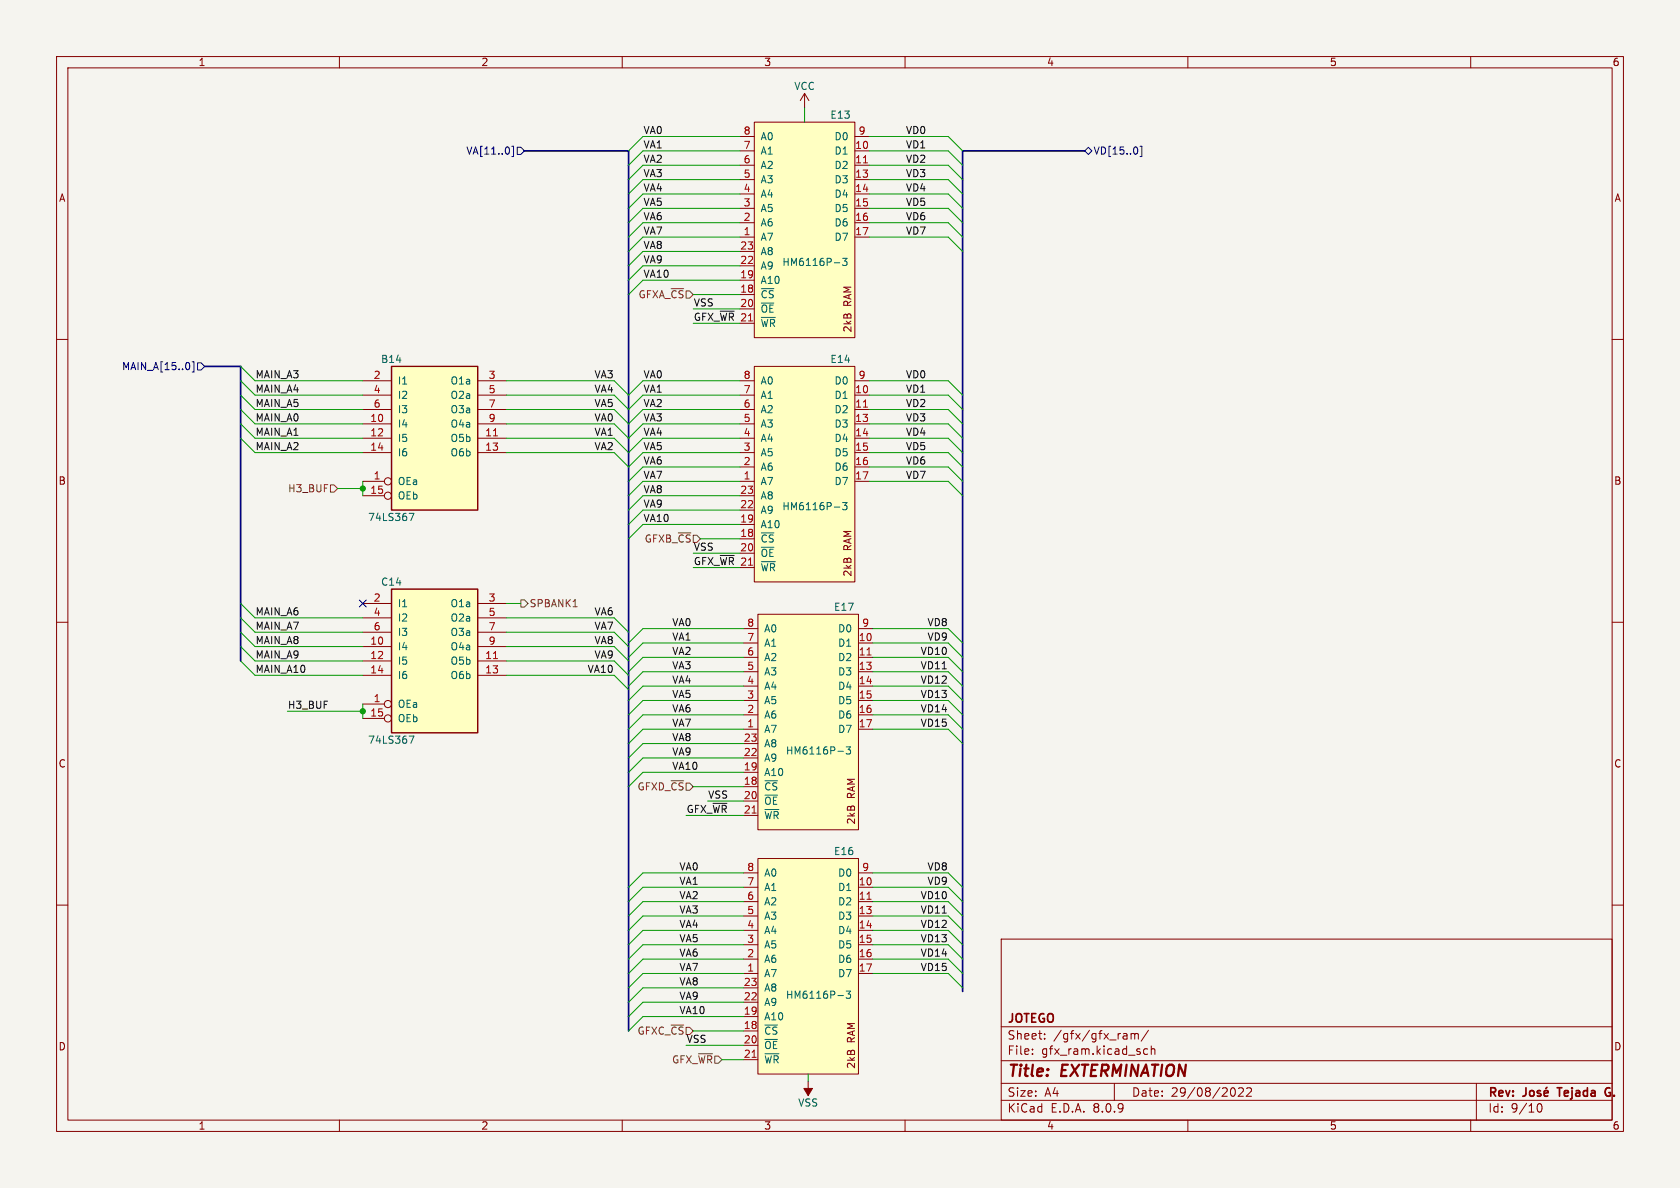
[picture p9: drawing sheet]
<svg xmlns="http://www.w3.org/2000/svg" width="297mm" height="210mm" viewBox="0 0 297 210" stroke-linecap="round" stroke-linejoin="round" font-family="sans-serif">
<defs><g id="words">
<g font-size="2.8" fill="#840000">
<text x="178" y="190.9">Title:</text>
<text x="187.7" y="190.9">EXTERMINATION</text>
</g>
<g font-size="2.1" fill="#840000">
<text x="178" y="184">Sheet:</text>
<text x="178" y="181.2">JOTEGO</text>
<text x="186.2" y="184">/gfx/gfx_ram/</text>
<text x="178" y="186.7">File:</text>
<text x="184.1" y="186.7">gfx_ram.kicad_sch</text>
<text x="178" y="196.9">KiCad</text>
<text x="178" y="194.1">Size:</text>
<text x="184.7" y="194.1">A4</text>
<text x="185.7" y="196.9">E.D.A.</text>
<text x="193.3" y="196.9">8.0.9</text>
<text x="200" y="194.1">Date:</text>
<text x="207" y="194.1">29/08/2022</text>
<text x="263" y="194.3">Rev:</text>
<text x="263" y="196.9">Id:</text>
<text x="267.1" y="196.9">9/10</text>
<text x="276.1" y="194.3">Tejada</text>
<text x="285.1" y="194.3">G.</text>
</g>
<g font-size="1.8" fill="#840000">
<text x="35" y="11.9">1</text>
<text x="85" y="11.9">2</text>
<text x="135" y="11.9">3</text>
<text x="185" y="11.9">4</text>
<text x="235" y="11.9">5</text>
<text x="285" y="11.9">6</text>
<text x="10.3" y="35.9">A</text>
<text x="285.3" y="35.9">A</text>
<text x="150.7" y="58.9" transform="rotate(-90 150.7 58.9)">2kB</text>
<text x="150.7" y="54.2" transform="rotate(-90 150.7 54.2)">RAM</text>
<text x="10.3" y="85.9">B</text>
<text x="285.3" y="85.9">B</text>
<text x="150.7" y="97.3" transform="rotate(-90 150.7 97.3)">RAM</text>
<text x="150.7" y="102" transform="rotate(-90 150.7 102)">2kB</text>
<text x="10.3" y="135.9">C</text>
<text x="285.3" y="135.9">C</text>
<text x="151.4" y="141.2" transform="rotate(-90 151.4 141.2)">RAM</text>
<text x="151.4" y="145.9" transform="rotate(-90 151.4 145.9)">2kB</text>
<text x="10.3" y="185.9">D</text>
<text x="151.4" y="184.3" transform="rotate(-90 151.4 184.3)">RAM</text>
<text x="285.3" y="185.9">D</text>
<text x="151.4" y="189" transform="rotate(-90 151.4 189)">2kB</text>
<text x="35" y="199.9">1</text>
<text x="85" y="199.9">2</text>
<text x="135" y="199.9">3</text>
<text x="185" y="199.9">4</text>
<text x="235" y="199.9">5</text>
<text x="285" y="199.9">6</text>
</g>
<g font-size="1.8" fill="#006464">
<text x="140.3" y="16.1">VCC</text>
<text x="146.7" y="21.2">E13</text>
<text x="134.4" y="27.5">A1</text>
<text x="134.4" y="25">A0</text>
<text x="147.4" y="27.5">D1</text>
<text x="147.4" y="25">D0</text>
<text x="134.4" y="35.2">A4</text>
<text x="134.4" y="32.6">A3</text>
<text x="134.4" y="30.1">A2</text>
<text x="147.4" y="30.1">D2</text>
<text x="147.4" y="32.6">D3</text>
<text x="147.4" y="35.2">D4</text>
<text x="134.4" y="40.2">A6</text>
<text x="134.4" y="37.7">A5</text>
<text x="147.4" y="37.7">D5</text>
<text x="147.4" y="40.2">D6</text>
<text x="134.4" y="42.8">A7</text>
<text x="134.4" y="47.9">A9</text>
<text x="134.4" y="45.3">A8</text>
<text x="138.2" y="47.2">HM6116P-3</text>
<text x="147.4" y="42.8">D7</text>
<text x="134.4" y="52.9">~{CS}</text>
<text x="134.4" y="50.4">A10</text>
<text x="134.4" y="55.5">~{OE}</text>
<text x="134.4" y="58">~{WR}</text>
<text x="67.3" y="64.4">B14</text>
<text x="146.7" y="64.4">E14</text>
<text x="70.2" y="68.2">I1</text>
<text x="70.2" y="70.7">I2</text>
<text x="79.5" y="68.2">O1a</text>
<text x="79.5" y="70.7">O2a</text>
<text x="134.4" y="70.7">A1</text>
<text x="134.4" y="68.2">A0</text>
<text x="147.4" y="70.7">D1</text>
<text x="147.4" y="68.2">D0</text>
<text x="70.2" y="75.8">I4</text>
<text x="70.2" y="73.3">I3</text>
<text x="79.5" y="73.3">O3a</text>
<text x="79.5" y="75.8">O4a</text>
<text x="134.4" y="75.8">A3</text>
<text x="134.4" y="73.3">A2</text>
<text x="147.4" y="73.3">D2</text>
<text x="147.4" y="75.8">D3</text>
<text x="70.2" y="78.3">I5</text>
<text x="70.2" y="80.9">I6</text>
<text x="79.5" y="78.3">O5b</text>
<text x="79.5" y="80.9">O6b</text>
<text x="134.4" y="83.4">A6</text>
<text x="134.4" y="80.9">A5</text>
<text x="134.4" y="78.3">A4</text>
<text x="147.4" y="78.3">D4</text>
<text x="147.4" y="80.9">D5</text>
<text x="147.4" y="83.4">D6</text>
<text x="70.2" y="86">OEa</text>
<text x="70.2" y="88.5">OEb</text>
<text x="134.4" y="86">A7</text>
<text x="134.4" y="88.5">A8</text>
<text x="147.4" y="86">D7</text>
<text x="65" y="92.3">74LS367</text>
<text x="134.4" y="93.6">A10</text>
<text x="134.4" y="91">A9</text>
<text x="138.2" y="90.4">HM6116P-3</text>
<text x="134.4" y="96.1">~{CS}</text>
<text x="134.4" y="98.7">~{OE}</text>
<text x="134.4" y="101.2">~{WR}</text>
<text x="67.3" y="103.7">C14</text>
<text x="70.2" y="107.5">I1</text>
<text x="79.5" y="107.5">O1a</text>
<text x="70.2" y="110.1">I2</text>
<text x="70.2" y="112.6">I3</text>
<text x="79.5" y="110.1">O2a</text>
<text x="79.5" y="112.6">O3a</text>
<text x="135" y="112">A0</text>
<text x="147.3" y="108.2">E17</text>
<text x="148.1" y="112">D0</text>
<text x="70.2" y="115.2">I4</text>
<text x="70.2" y="117.7">I5</text>
<text x="79.5" y="117.7">O5b</text>
<text x="79.5" y="115.2">O4a</text>
<text x="135" y="119.6">A3</text>
<text x="135" y="117.1">A2</text>
<text x="135" y="114.5">A1</text>
<text x="148.1" y="114.5">D1</text>
<text x="148.1" y="117.1">D2</text>
<text x="148.1" y="119.6">D3</text>
<text x="70.2" y="125.3">OEa</text>
<text x="70.2" y="120.2">I6</text>
<text x="79.5" y="120.2">O6b</text>
<text x="135" y="124.7">A5</text>
<text x="135" y="122.1">A4</text>
<text x="148.1" y="122.1">D4</text>
<text x="148.1" y="124.7">D5</text>
<text x="65" y="131.7">74LS367</text>
<text x="70.2" y="127.9">OEb</text>
<text x="135" y="129.8">A7</text>
<text x="135" y="127.2">A6</text>
<text x="148.1" y="127.2">D6</text>
<text x="148.1" y="129.8">D7</text>
<text x="135" y="137.4">A10</text>
<text x="135" y="134.8">A9</text>
<text x="135" y="132.3">A8</text>
<text x="138.8" y="133.6">HM6116P-3</text>
<text x="135" y="139.9">~{CS}</text>
<text x="135" y="142.5">~{OE}</text>
<text x="135" y="145">~{WR}</text>
<text x="135" y="155.2">A0</text>
<text x="147.3" y="151.4">E16</text>
<text x="148.1" y="155.2">D0</text>
<text x="135" y="160.2">A2</text>
<text x="135" y="157.7">A1</text>
<text x="148.1" y="157.7">D1</text>
<text x="148.1" y="160.2">D2</text>
<text x="135" y="167.9">A5</text>
<text x="135" y="165.3">A4</text>
<text x="135" y="162.8">A3</text>
<text x="148.1" y="162.8">D3</text>
<text x="148.1" y="165.3">D4</text>
<text x="148.1" y="167.9">D5</text>
<text x="135" y="172.9">A7</text>
<text x="135" y="170.4">A6</text>
<text x="148.1" y="170.4">D6</text>
<text x="148.1" y="172.9">D7</text>
<text x="135" y="178">A9</text>
<text x="135" y="175.5">A8</text>
<text x="138.8" y="176.8">HM6116P-3</text>
<text x="135" y="183.1">~{CS}</text>
<text x="135" y="180.6">A10</text>
<text x="135" y="185.6">~{OE}</text>
<text x="135" y="188.2">~{WR}</text>
<text x="141" y="195.8">VSS</text>
</g>
<g font-size="1.8" fill="#0f0f0f">
<text x="113.7" y="23.8">VA0</text>
<text x="160.1" y="23.8">VD0</text>
<text x="113.7" y="28.9">VA2</text>
<text x="113.7" y="26.3">VA1</text>
<text x="160.1" y="28.9">VD2</text>
<text x="160.1" y="26.3">VD1</text>
<text x="113.7" y="31.4">VA3</text>
<text x="113.7" y="33.9">VA4</text>
<text x="160.1" y="31.4">VD3</text>
<text x="160.1" y="33.9">VD4</text>
<text x="113.7" y="36.5">VA5</text>
<text x="113.7" y="39">VA6</text>
<text x="113.7" y="41.6">VA7</text>
<text x="160.1" y="41.6">VD7</text>
<text x="160.1" y="36.5">VD5</text>
<text x="160.1" y="39">VD6</text>
<text x="113.7" y="46.6">VA9</text>
<text x="113.7" y="44.1">VA8</text>
<text x="113.7" y="49.2">VA10</text>
<text x="122.6" y="54.3">VSS</text>
<text x="122.6" y="56.8">GFX_~{WR}</text>
<text x="45.1" y="67">MAIN_A3</text>
<text x="45.1" y="69.5">MAIN_A4</text>
<text x="105" y="67">VA3</text>
<text x="105" y="69.5">VA4</text>
<text x="113.7" y="67">VA0</text>
<text x="113.7" y="69.5">VA1</text>
<text x="160.1" y="67">VD0</text>
<text x="160.1" y="69.5">VD1</text>
<text x="45.1" y="77.1">MAIN_A1</text>
<text x="45.1" y="74.6">MAIN_A0</text>
<text x="45.1" y="72">MAIN_A5</text>
<text x="105" y="72">VA5</text>
<text x="105" y="74.6">VA0</text>
<text x="105" y="77.1">VA1</text>
<text x="113.7" y="74.6">VA3</text>
<text x="113.7" y="77.1">VA4</text>
<text x="113.7" y="72">VA2</text>
<text x="160.1" y="74.6">VD3</text>
<text x="160.1" y="77.1">VD4</text>
<text x="160.1" y="72">VD2</text>
<text x="45.1" y="79.7">MAIN_A2</text>
<text x="105" y="79.7">VA2</text>
<text x="113.7" y="79.7">VA5</text>
<text x="113.7" y="82.2">VA6</text>
<text x="160.1" y="79.7">VD5</text>
<text x="160.1" y="82.2">VD6</text>
<text x="113.7" y="87.3">VA8</text>
<text x="113.7" y="89.8">VA9</text>
<text x="113.7" y="84.7">VA7</text>
<text x="160.1" y="84.7">VD7</text>
<text x="113.7" y="92.4">VA10</text>
<text x="122.6" y="97.4">VSS</text>
<text x="122.6" y="100">GFX_~{WR}</text>
<text x="45.1" y="108.9">MAIN_A6</text>
<text x="45.1" y="111.4">MAIN_A7</text>
<text x="45.1" y="114">MAIN_A8</text>
<text x="105" y="111.4">VA7</text>
<text x="105" y="108.9">VA6</text>
<text x="105" y="114">VA8</text>
<text x="118.7" y="110.8">VA0</text>
<text x="118.7" y="113.3">VA1</text>
<text x="163.9" y="110.8">VD8</text>
<text x="163.9" y="113.3">VD9</text>
<text x="45.1" y="116.5">MAIN_A9</text>
<text x="45.1" y="119">MAIN_A10</text>
<text x="103.8" y="119">VA10</text>
<text x="105" y="116.5">VA9</text>
<text x="118.7" y="115.9">VA2</text>
<text x="118.7" y="118.4">VA3</text>
<text x="162.7" y="115.9">VD10</text>
<text x="162.7" y="118.4">VD11</text>
<text x="50.8" y="125.4">H3_BUF</text>
<text x="118.7" y="123.5">VA5</text>
<text x="118.7" y="120.9">VA4</text>
<text x="162.7" y="120.9">VD12</text>
<text x="162.7" y="123.5">VD13</text>
<text x="118.7" y="128.6">VA7</text>
<text x="118.7" y="131.1">VA8</text>
<text x="118.7" y="126">VA6</text>
<text x="162.7" y="126">VD14</text>
<text x="162.7" y="128.6">VD15</text>
<text x="118.7" y="136.2">VA10</text>
<text x="118.7" y="133.6">VA9</text>
<text x="121.3" y="143.8">GFX_~{WR} 21</text>
<text x="125.1" y="141.3">VSS</text>
<text x="120" y="154">VA0</text>
<text x="163.9" y="154">VD8</text>
<text x="120" y="156.5">VA1</text>
<text x="120" y="159">VA2</text>
<text x="120" y="161.6">VA3</text>
<text x="162.7" y="161.6">VD11</text>
<text x="162.7" y="159">VD10</text>
<text x="163.9" y="156.5">VD9</text>
<text x="120" y="166.7">VA5</text>
<text x="120" y="164.1">VA4</text>
<text x="162.7" y="164.1">VD12</text>
<text x="162.7" y="166.7">VD13</text>
<text x="120" y="169.2">VA6</text>
<text x="120" y="171.7">VA7</text>
<text x="162.7" y="169.2">VD14</text>
<text x="162.7" y="171.7">VD15</text>
<text x="120" y="174.3">VA8</text>
<text x="120" y="176.8">VA9</text>
<text x="120" y="179.4">VA10</text>
<text x="121.3" y="184.4">VSS</text>
</g>
<g font-size="1.8" fill="#a90000">
<text x="131.4" y="23.9">8</text>
<text x="151.7" y="23.9">9</text>
<text x="131.4" y="29">6</text>
<text x="131.4" y="26.4">7</text>
<text x="151.1" y="26.4">10</text>
<text x="151.1" y="29">11</text>
<text x="131.4" y="34">4</text>
<text x="131.4" y="31.5">5</text>
<text x="151.1" y="31.5">13</text>
<text x="151.1" y="34">14</text>
<text x="131.4" y="41.7">1</text>
<text x="131.4" y="39.1">2</text>
<text x="131.4" y="36.6">3</text>
<text x="151.1" y="36.6">15</text>
<text x="151.1" y="39.1">16</text>
<text x="151.1" y="41.7">17</text>
<text x="130.8" y="46.7">22</text>
<text x="130.8" y="44.2">23</text>
<text x="130.8" y="51.8">18</text>
<text x="130.8" y="49.3">19</text>
<text x="130.8" y="54.4">20</text>
<text x="130.8" y="56.9">21</text>
<text x="66" y="67.1">2</text>
<text x="66" y="69.6">4</text>
<text x="86.3" y="67.1">3</text>
<text x="86.3" y="69.6">5</text>
<text x="131.4" y="69.6">7</text>
<text x="131.4" y="67.1">8</text>
<text x="151.1" y="69.6">10</text>
<text x="151.7" y="67.1">9</text>
<text x="65.4" y="74.7">10</text>
<text x="65.4" y="77.2">12</text>
<text x="66" y="72.1">6</text>
<text x="85.7" y="77.2">11</text>
<text x="86.3" y="72.1">7</text>
<text x="86.3" y="74.7">9</text>
<text x="131.4" y="77.2">4</text>
<text x="131.4" y="74.7">5</text>
<text x="131.4" y="72.1">6</text>
<text x="151.1" y="72.1">11</text>
<text x="151.1" y="74.7">13</text>
<text x="151.1" y="77.2">14</text>
<text x="65.4" y="79.8">14</text>
<text x="85.7" y="79.8">13</text>
<text x="131.4" y="82.3">2</text>
<text x="131.4" y="79.8">3</text>
<text x="151.1" y="79.8">15</text>
<text x="151.1" y="82.3">16</text>
<text x="65.4" y="87.4">15</text>
<text x="66" y="84.8">1</text>
<text x="130.8" y="89.9">22</text>
<text x="130.8" y="87.4">23</text>
<text x="131.4" y="84.8">1</text>
<text x="151.1" y="84.8">17</text>
<text x="130.8" y="95">18</text>
<text x="130.8" y="92.5">19</text>
<text x="130.8" y="97.5">20</text>
<text x="130.8" y="100.1">21</text>
<text x="66" y="106.4">2</text>
<text x="86.3" y="106.4">3</text>
<text x="66" y="109">4</text>
<text x="66" y="111.5">6</text>
<text x="86.3" y="109">5</text>
<text x="86.3" y="111.5">7</text>
<text x="132" y="113.4">7</text>
<text x="132" y="110.9">8</text>
<text x="151.7" y="113.4">10</text>
<text x="152.3" y="110.9">9</text>
<text x="65.4" y="114">10</text>
<text x="65.4" y="116.6">12</text>
<text x="65.4" y="119.1">14</text>
<text x="85.7" y="116.6">11</text>
<text x="85.7" y="119.1">13</text>
<text x="86.3" y="114">9</text>
<text x="132" y="118.5">5</text>
<text x="132" y="116">6</text>
<text x="151.7" y="116">11</text>
<text x="151.7" y="118.5">13</text>
<text x="66" y="124.2">1</text>
<text x="132" y="123.6">3</text>
<text x="132" y="121">4</text>
<text x="151.7" y="121">14</text>
<text x="151.7" y="123.6">15</text>
<text x="65.4" y="126.7">15</text>
<text x="131.4" y="131.2">23</text>
<text x="132" y="128.7">1</text>
<text x="132" y="126.1">2</text>
<text x="151.7" y="126.1">16</text>
<text x="151.7" y="128.7">17</text>
<text x="131.4" y="136.3">19</text>
<text x="131.4" y="133.7">22</text>
<text x="131.4" y="138.8">18</text>
<text x="131.4" y="141.4">20</text>
<text x="132" y="154.1">8</text>
<text x="152.3" y="154.1">9</text>
<text x="132" y="161.7">5</text>
<text x="132" y="159.1">6</text>
<text x="132" y="156.6">7</text>
<text x="151.7" y="156.6">10</text>
<text x="151.7" y="159.1">11</text>
<text x="151.7" y="161.7">13</text>
<text x="132" y="166.8">3</text>
<text x="132" y="164.2">4</text>
<text x="151.7" y="164.2">14</text>
<text x="151.7" y="166.8">15</text>
<text x="132" y="171.8">1</text>
<text x="132" y="169.3">2</text>
<text x="151.7" y="169.3">16</text>
<text x="151.7" y="171.8">17</text>
<text x="131.4" y="179.5">19</text>
<text x="131.4" y="176.9">22</text>
<text x="131.4" y="174.4">23</text>
<text x="131.4" y="182">18</text>
<text x="131.4" y="184.5">20</text>
<text x="131.4" y="187.1">21</text>
</g>
<g font-size="1.8" fill="#000084">
<text x="82.3" y="27.5">VA[11..0]</text>
<text x="193.2" y="27.5">VD[15..0]</text>
<text x="21.5" y="65.6">MAIN_A[15..0]</text>
</g>
<g font-size="1.8" fill="#725600">
<text x="112.8" y="52.9">GFXA_~{CS}</text>
<text x="50.8" y="87.2">H3_BUF</text>
<text x="113.9" y="96.1">GFXB_~{CS}</text>
<text x="93.5" y="107.5">SPBANK1</text>
<text x="112.6" y="139.9">GFXD_~{CS}</text>
<text x="112.6" y="183.1">GFXC_~{CS}</text>
<text x="118.7" y="188.2">GFX_~{WR}</text>
</g>
</g></defs>
<path d="M0 0h297v210h-297z" fill="#f5f4ef" stroke="#f5f4ef" stroke-width=".18"/>
<g fill="none" stroke="#840000" stroke-width=".18">
<path d="M10 10h277v190h-277zM12 12h273v186h-273zM60 10v2M110 10v2M160 10v2M210 10v2M260 10v2M10 60h2M285 60h2M10 110h2M285 110h2M10 160h2"/>
<path d="M177 166h108v32h-108zM285 160h2M60 198v2M110 198v2M160 198v2M177 194.5h108M177 191.5h108M177 187.5h108M177 181.5h108M182.5 186.3v.1M182.5 185.5v.1M184.7 183.6v.1"/>
<path d="M184.7 182.8v.1M197 191.5v3M199 182.7l.2 .2v.8M199.2 183.6l-.5 .1M199.2 183.1h-.5M200 182.7v1M200 182.8l.4-.1 .2 .2M200.6 182.9l.2-.2 .4 .1v.9M200.6 182.9v.8M202.9 185.5l-.4-.1-.3 .3v.4l.1 .2h.6M203 182.1l-1.3 2M203.5 185.5l.2-.1 .4 .1 .1 .9"/>
<path d="M203.5 184.9v1.5M210 198v2M218 192.3a.94 .94 0 0 1 0 1.5M219 192.4l.5-.1 .2 .1 .1 .3-.9 1.1h.9M220.4 192.4l.6-.1 .2 .1v.3l-.9 1.1h.9M260 198v2M261 191.5v6.5M271.7 195.7l.2-.5 .2-.1a.81 .81 0 0 1 .6 .6 .81 .81 0 0 1-.3 .8h-.4l-.3-.5"/>
</g>
<path d="M269.8 192.3v1.1a.48 .48 0 0 1-.6 .4M270.6 192.9l.3-.1 .3 .3v.4l-.3 .3-.3-.1-.2-.2v-.4zM272.3 192.9l-.3-.1-.2 .2v.2l.5 .2v.3h-.5M273 193.3l.7-.2-.1-.2-.4-.1-.2 .2 .1 .7h.5M273.5 192.2l-.2 .2M275.3 192.3h.8M284.4 193.1h.3M284.5 192.3a.75 .75 0 0 0-.7 .7 .75 .75 0 0 0 .6 .8l.2-.1" fill="none" stroke="#840000" stroke-width=".3"/>
<path d="M134 108.6h17.8v38.1h-17.8z" fill="#ffffc2"/>
<g fill="none" stroke="#840000" stroke-width=".18">
<path d="M131.4 113.7h2.6M131.4 116.2h2.6M131.4 118.7h2.6M131.4 111.1h2.6M134 108.6h17.8v38.1h-17.8zM151.8 113.7h2.5M151.8 116.2h2.5M151.8 118.7h2.5M151.8 111.1h2.5M131.4 128.9h2.6M131.4 121.3h2.6M131.4 123.8h2.6"/>
<path d="M131.4 126.4h2.6M131.4 139.1h2.6M131.4 136.5h2.6M131.4 134h2.6M131.4 131.4h2.6M151.8 128.9h2.5M151.8 121.3h2.5M151.8 123.8h2.5M151.8 126.4h2.5M131.4 141.6h2.6M131.4 144.1h2.6M142.9 191.1v2.6"/>
</g>
<path d="M153.3 115.8h.7M133 143.7h.7" fill="none" stroke="#a90000" stroke-width=".18"/>
<path d="M148.1 132.8h1M149.6 132h.8l-.4 .5 .3 .1v.6l-.2 .1-.5-.1" fill="none" stroke="#006464" stroke-width=".18"/>
<path d="M142.1 192.4h1.5l-.7 1.3z" fill="#840000" stroke="#840000" stroke-width=".18"/>
<path d="M133.3 21.6h17.8v38.1h-17.8z" fill="#ffffc2"/>
<g fill="none" stroke="#840000" stroke-width=".18">
<path d="M130.8 26.7h2.5M130.8 29.2h2.5M130.8 31.8h2.5M130.8 34.3h2.5M130.8 36.8h2.5M130.8 39.4h2.5M130.8 24.1h2.5M133.3 21.6h17.8v38.1h-17.8zM151.1 26.7h2.6M151.1 29.2h2.6M151.1 31.8h2.6M151.1 34.3h2.6"/>
<path d="M151.1 36.8h2.6M151.1 39.4h2.6M151.1 24.1h2.6M130.8 41.9h2.5M130.8 52.1h2.5M130.8 49.5h2.5M130.8 54.6h2.5M130.8 57.2h2.5M130.8 47h2.5M130.8 44.5h2.5M151.1 41.9h2.6"/>
</g>
<path d="M152.6 28.8h.8M132.3 56.7h.7" fill="none" stroke="#a90000" stroke-width=".18"/>
<path d="M147.5 46.5h1M149 45.7h.7l-.4 .4 .4 .2v.5l-.2 .1-.5-.1" fill="none" stroke="#006464" stroke-width=".18"/>
<path d="M134 151.8h17.8v38.1h-17.8z" fill="#ffffc2"/>
<g fill="none" stroke="#840000" stroke-width=".18">
<path d="M131.4 156.8h2.6M131.4 159.4h2.6M131.4 154.3h2.6M134 151.8h17.8v38.1h-17.8zM151.8 156.8h2.5M151.8 159.4h2.5M151.8 154.3h2.5M131.4 172.1h2.6M131.4 161.9h2.6M131.4 164.5h2.6M131.4 167h2.6M131.4 169.5h2.6"/>
<path d="M131.4 179.7h2.6M131.4 177.2h2.6M131.4 174.6h2.6M151.8 172.1h2.5M151.8 161.9h2.5M151.8 164.5h2.5M151.8 167h2.5M151.8 169.5h2.5M131.4 182.2h2.6M131.4 184.8h2.6M131.4 187.3h2.6"/>
</g>
<path d="M153.3 159h.7M133 186.9h.7" fill="none" stroke="#a90000" stroke-width=".18"/>
<path d="M148.1 176h1M149.6 175.2h.8l-.4 .5 .3 .1v.6l-.2 .1-.5-.1" fill="none" stroke="#006464" stroke-width=".18"/>
<path d="M133.3 64.8h17.8v38.1h-17.8z" fill="#ffffc2"/>
<g fill="none" stroke="#840000" stroke-width=".18">
<path d="M142.2 16.5l-.7 1.3M142.2 16.5v2.6M142.2 16.5l.8 1.3M130.8 69.9h2.5M130.8 72.4h2.5M130.8 74.9h2.5M130.8 77.5h2.5M130.8 67.3h2.5M133.3 64.8h17.8v38.1h-17.8zM151.1 69.9h2.6M151.1 72.4h2.6M151.1 74.9h2.6"/>
<path d="M151.1 77.5h2.6M151.1 67.3h2.6M130.8 85.1h2.5M130.8 80h2.5M130.8 82.6h2.5M130.8 95.3h2.5M130.8 92.7h2.5M130.8 97.8h2.5M130.8 90.2h2.5M130.8 87.6h2.5M151.1 85.1h2.6M151.1 80h2.6"/>
<path d="M151.1 82.6h2.6M130.8 100.3h2.5"/>
</g>
<path d="M152.6 72h.8M132.3 99.9h.7" fill="none" stroke="#a90000" stroke-width=".18"/>
<path d="M147.5 89.6h1M149 88.8h.7l-.4 .5 .4 .1v.6l-.2 .1-.5-.1" fill="none" stroke="#006464" stroke-width=".18"/>
<path d="M69.2 64.8h15.3v25.4h-15.3z" fill="#ffffc2"/>
<path d="M69.2 64.8h15.3v25.4h-15.3z" fill="none" stroke="#840000" stroke-width=".25"/>
<g fill="none" stroke="#840000" stroke-width=".18">
<path d="M64.1 74.9h5.1M64.1 77.5h5.1M64.1 67.3h5.1M64.1 69.9h5.1M64.1 72.4h5.1M84.5 74.9h5M84.5 77.5h5M84.5 67.3h5M84.5 69.9h5M84.5 72.4h5M64.1 85.1h3.8M64.1 80h5.1"/>
<path d="M64.1 87.6h3.8M84.5 80h5"/>
<circle cx="68.6" cy="85.1" r=".63"/>
<circle cx="68.6" cy="87.6" r=".63"/>
</g>
<path d="M87.2 77.1h.8" fill="none" stroke="#a90000" stroke-width=".18"/>
<path d="M72.3 90.7h.9l-.6 1.3" fill="none" stroke="#006464" stroke-width=".18"/>
<path d="M69.2 104.1h15.3v25.4h-15.3z" fill="#ffffc2"/>
<path d="M69.2 104.1h15.3v25.4h-15.3z" fill="none" stroke="#840000" stroke-width=".25"/>
<g fill="none" stroke="#840000" stroke-width=".18">
<path d="M64.1 114.3h5.1M64.1 116.8h5.1M64.1 119.4h5.1M64.1 106.7h5.1M64.1 109.2h5.1M64.1 111.8h5.1M84.5 114.3h5M84.5 116.8h5M84.5 119.4h5M84.5 106.7h5M84.5 109.2h5M84.5 111.8h5"/>
<path d="M64.1 124.5h3.8M64.1 127h3.8"/>
<circle cx="68.6" cy="124.5" r=".63"/>
<circle cx="68.6" cy="127" r=".63"/>
</g>
<path d="M87.2 116.4h.8" fill="none" stroke="#a90000" stroke-width=".18"/>
<path d="M72.3 130.1h.9l-.6 1.3" fill="none" stroke="#006464" stroke-width=".18"/>
<path d="M58.4 85.7h.7l.6 .7-.6 .6h-.7zM92.1 106h.6l.6 .7-.6 .6h-.6zM101.3 107.3h.7" fill="none" stroke="#725600" stroke-width=".18"/>
<path d="M90.5 25.9h.3v1.8h-.3M91.4 26h.7l.6 .7-.6 .6h-.7zM191.8 26.7l.6-.7 .6 .7-.6 .6zM201.1 26.2v.8M201.6 25.9h.3v1.8h-.3M33.4 64.2l.1 .4-.1 .6M34 64h.3v1.8h-.3M34.9 64.1h.7l.6 .7-.6 .6h-.7zM63.5 106.1l1.2 1.2M64.7 106.1l-1.2 1.2" fill="none" stroke="#000084" stroke-width=".18"/>
<path d="M92.7 26.7h18.4v155.5M191.8 26.7h-21.6v148.6M36.2 64.8h6.3v52" fill="none" stroke="#000084" stroke-width=".3"/>
<g fill="none" stroke="#009600" stroke-width=".18">
<path d="M142.2 19.1v2.5M130.8 24.1h-17.1l-2.6 2.6M130.8 29.2h-17.1l-2.6 2.6M130.8 34.3h-17.1l-2.6 2.5M130.8 36.8h-17.1l-2.6 2.6M130.8 39.4h-17.1l-2.6 2.5M130.8 26.7h-17.1l-2.6 2.5M130.8 31.8h-17.1l-2.6 2.5M153.7 24.1h13.9l2.6 2.6M153.7 29.2h13.9l2.6 2.6M153.7 34.3h13.9l2.6 2.5M153.7 36.8h13.9l2.6 2.6"/>
<path d="M153.7 39.4h13.9l2.6 2.5M153.7 26.7h13.9l2.6 2.5M153.7 31.8h13.9l2.6 2.5M122.6 54.6h8.2M122.6 57.2h8.2M122.6 52.1h8.2M130.8 41.9h-17.1l-2.6 2.6M130.8 49.5h-17.1l-2.6 2.6M130.8 47h-17.1l-2.6 2.5M130.8 44.5h-17.1l-2.6 2.5M153.7 41.9h13.9l2.6 2.6M42.5 77.5l2.6 2.5h19"/>
<path d="M42.5 72.4l2.6 2.5h19M42.5 67.3l2.6 2.6h19M42.5 69.9l2.6 2.5h19M42.5 74.9l2.6 2.6h19M42.5 64.8l2.6 2.5h19M89.5 74.9h19.1l2.5 2.6 2.6-2.6h17.1M89.5 69.9h19.1l2.5 2.5 2.6-2.5h17.1M89.5 72.4h19.1l2.5 2.5 2.6-2.5h17.1M89.5 77.5h19.1l2.5 2.5 2.6-2.5h17.1M89.5 67.3h19.1l2.5 2.6 2.6-2.6h17.1M153.7 74.9h13.9l2.6 2.6M153.7 69.9h13.9l2.6 2.5"/>
<path d="M153.7 72.4h13.9l2.6 2.5M153.7 77.5h13.9l2.6 2.5M153.7 67.3h13.9l2.6 2.6M59.7 86.4h4.4M64.1 85.1v2.5M89.5 80h19.1l2.5 2.6 2.6-2.6h17.1M122.6 97.8h8.2M123.8 95.3h7M130.8 85.1h-17.1l-2.6 2.5M130.8 82.6h-17.1l-2.6 2.5M130.8 90.2h-17.1l-2.6 2.5M130.8 92.7h-17.1l-2.6 2.6"/>
<path d="M130.8 87.6h-17.1l-2.6 2.6M153.7 80h13.9l2.6 2.6M153.7 85.1h13.9l2.6 2.5M153.7 82.6h13.9l2.6 2.5M42.5 116.8l2.6 2.6h19M42.5 111.8l2.6 2.5h19M42.5 109.2l2.6 2.6h19M42.5 106.7l2.6 2.5h19M42.5 114.3l2.6 2.5h19M89.5 119.4h19.1l2.5 2.5M89.5 114.3h19.1l2.5 2.5M89.5 111.8h19.1l2.5 2.5"/>
<path d="M89.5 109.2h19.1l2.5 2.6M89.5 116.8h19.1l2.5 2.6M89.5 106.7h2.6M122.6 100.3h8.2M131.4 111.1h-17.7l-2.6 2.6M131.4 113.7h-17.7l-2.6 2.5M131.4 118.7h-17.7l-2.6 2.6M131.4 116.2h-17.7l-2.6 2.5M154.3 111.1h13.3l2.6 2.6M154.3 113.7h13.3l2.6 2.5M154.3 118.7h13.3l2.6 2.6M154.3 116.2h13.3l2.6 2.5"/>
<path d="M50.8 125.7h13.3M64.1 124.5v2.5M122.6 139.1h8.8M131.4 121.3h-17.7l-2.6 2.5M131.4 123.8h-17.7l-2.6 2.6M131.4 128.9h-17.7l-2.6 2.5M131.4 126.4h-17.7l-2.6 2.5M131.4 136.5h-17.7l-2.6 2.6M131.4 131.4h-17.7l-2.6 2.6M131.4 134h-17.7l-2.6 2.5M154.3 121.3h13.3l2.6 2.5M154.3 123.8h13.3l2.6 2.6"/>
<path d="M154.3 128.9h13.3l2.6 2.5M154.3 126.4h13.3l2.6 2.5M121.3 144.1h10.1M125.1 141.6h6.3M131.4 159.4h-17.7l-2.6 2.5M131.4 154.3h-17.7l-2.6 2.5M131.4 156.8h-17.7l-2.6 2.6M154.3 159.4h13.3l2.6 2.5M154.3 154.3h13.3l2.6 2.5M154.3 156.8h13.3l2.6 2.6M131.4 179.7h-17.7l-2.6 2.5M131.4 161.9h-17.7l-2.6 2.6"/>
<path d="M131.4 164.5h-17.7l-2.6 2.5M131.4 174.6h-17.7l-2.6 2.6M131.4 169.5h-17.7l-2.6 2.6M131.4 167h-17.7l-2.6 2.5M131.4 172.1h-17.7l-2.6 2.5M131.4 177.2h-17.7l-2.6 2.5M154.3 161.9h13.3l2.6 2.6M154.3 164.5h13.3l2.6 2.5M154.3 169.5h13.3l2.6 2.6M154.3 167h13.3l2.6 2.5M154.3 172.1h13.3l2.6 2.5M121.3 184.8h10.1"/>
<path d="M122.6 182.2h8.8M127.6 187.3h3.8M142.9 189.9v1.2"/>
</g>
<g fill="#009600" stroke="#009600" stroke-width=".18">
<circle cx="64.1" cy="125.7" r=".46"/>
<circle cx="64.1" cy="86.4" r=".46"/>
</g>
<use href="#words"/>
</svg>
